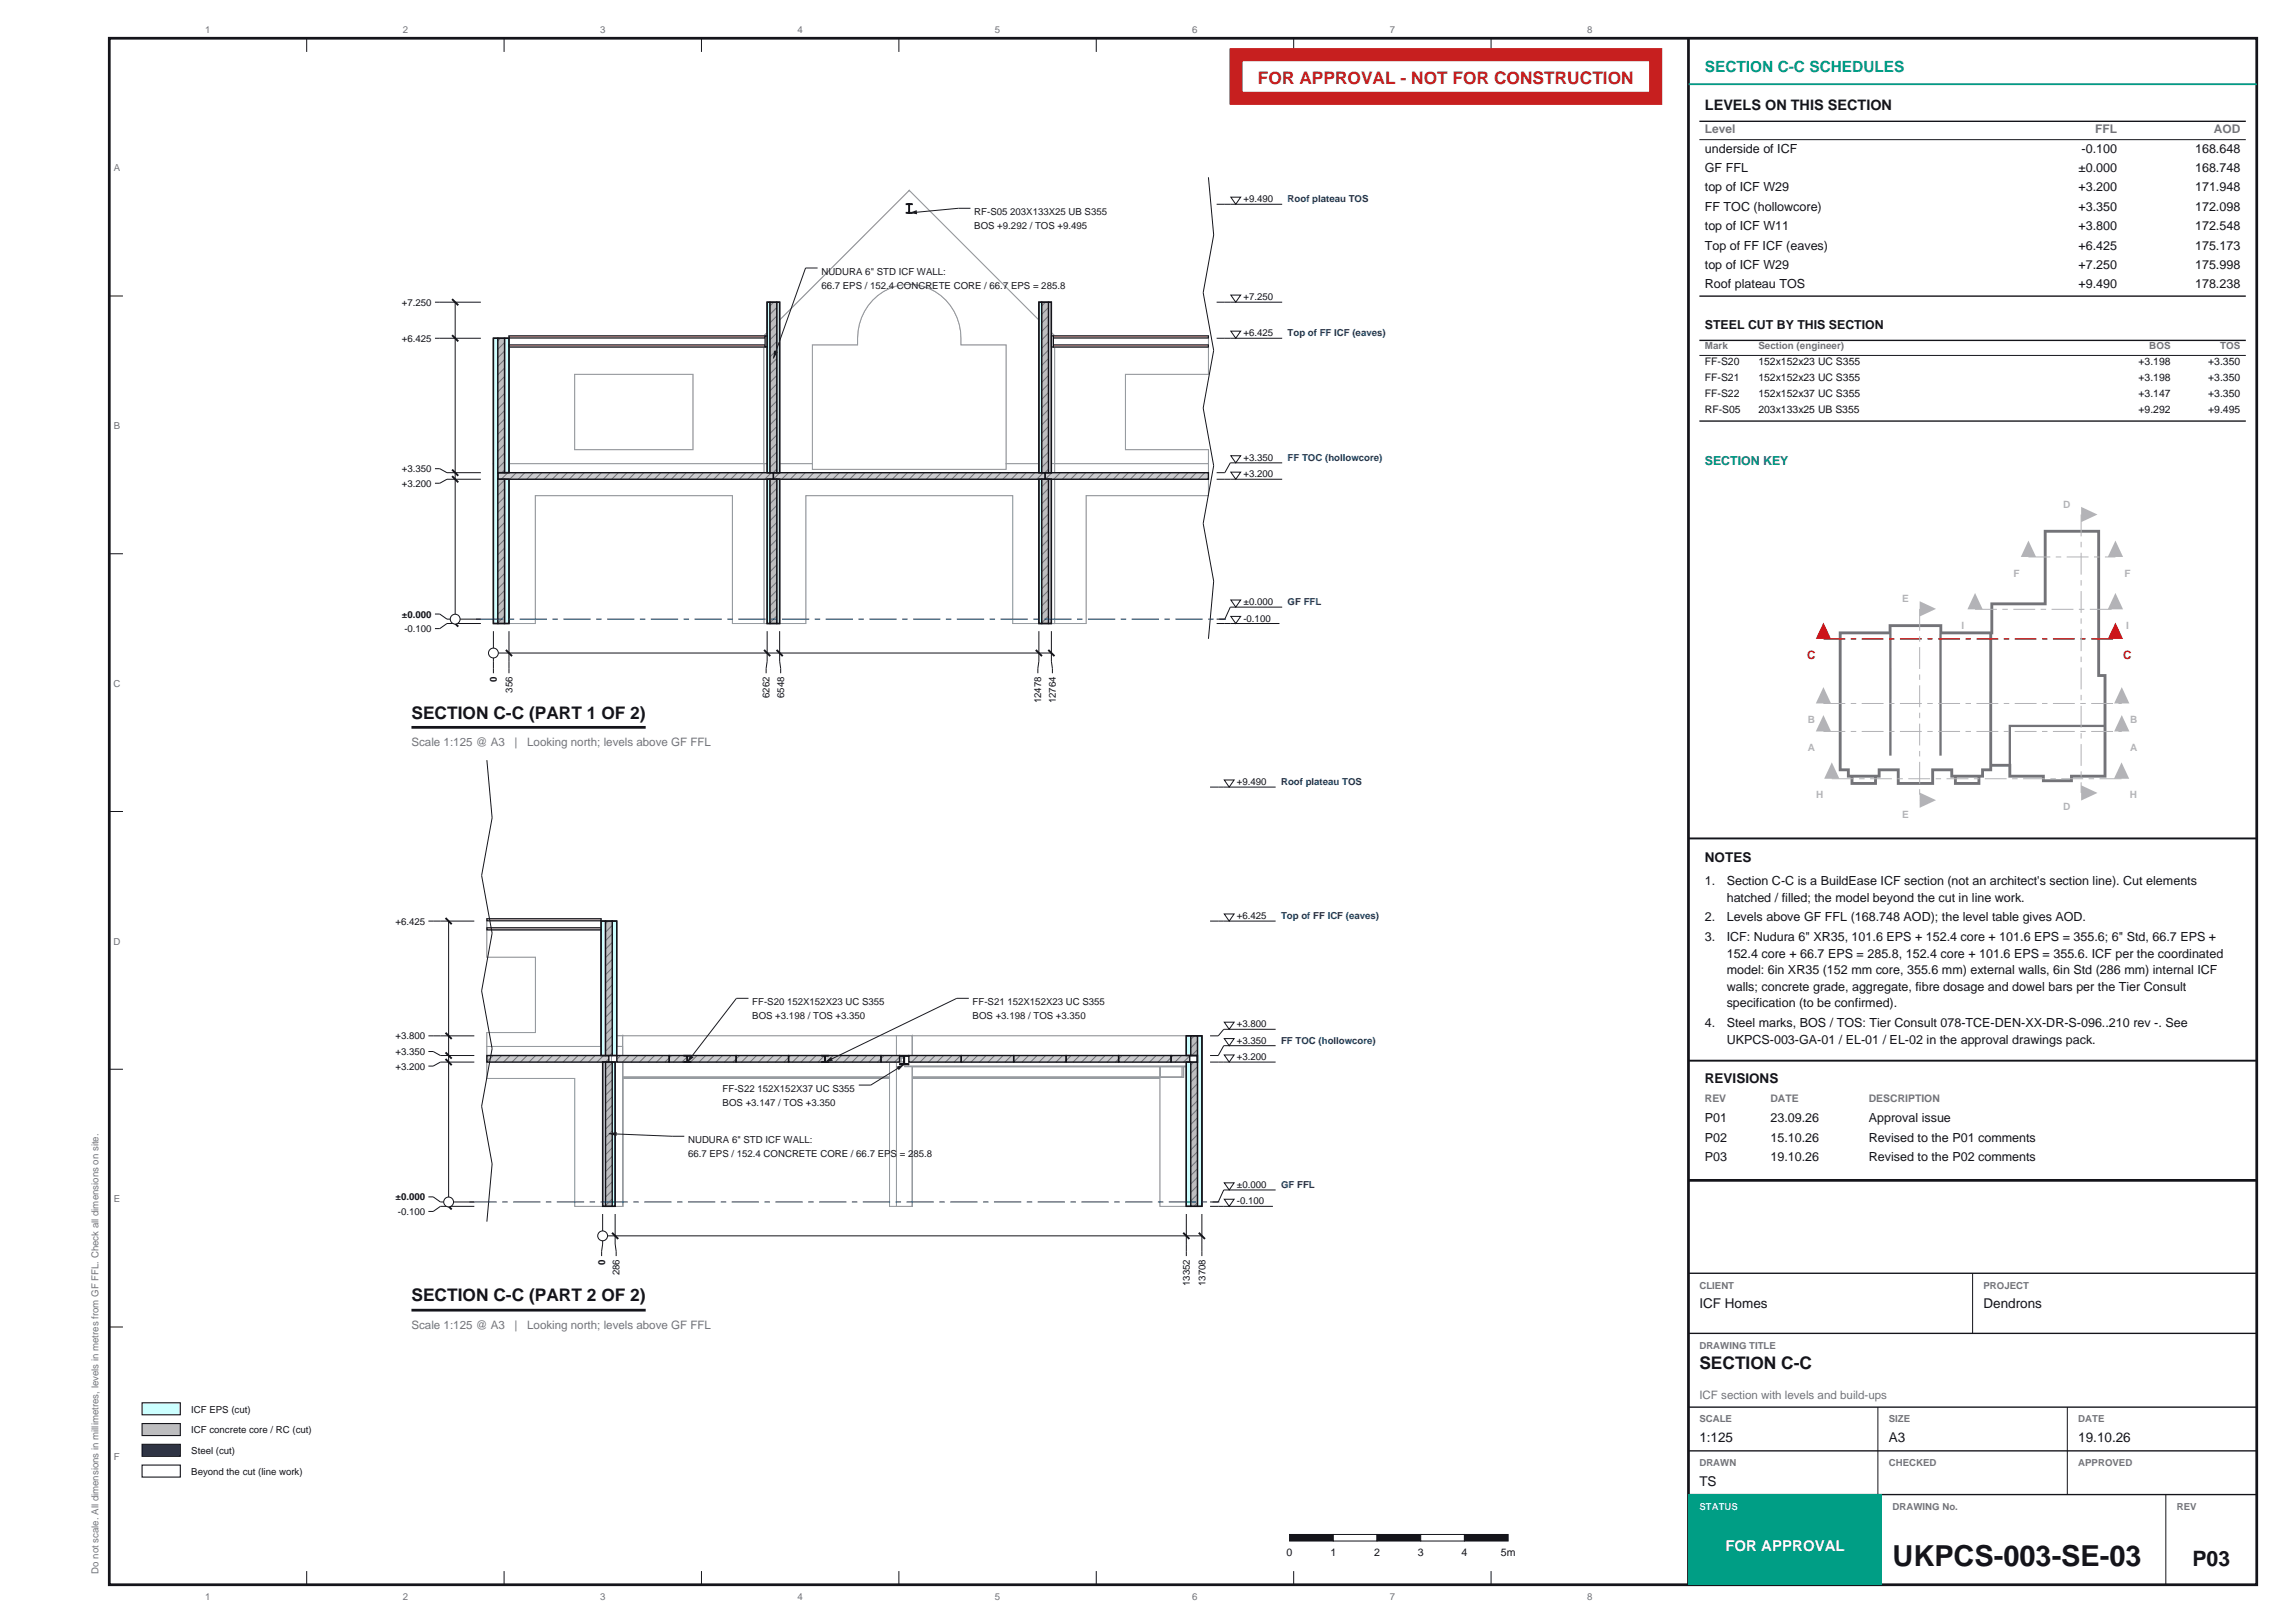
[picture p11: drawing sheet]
<svg xmlns="http://www.w3.org/2000/svg" width="420mm" height="297mm" viewBox="0 0 420 297" stroke-linecap="round" stroke-linejoin="round" font-family="sans-serif">
<defs><g id="words">
<text font-size="5.3" fill="#14141a" x="346.4" y="286.6">UKPCS-003-SE-03</text>
<text font-size="3.9" fill="#14141a" x="401.2" y="286.6">P03</text>
<text font-size="3.2" fill="#c71f1f" x="230.2" y="15.4">FOR APPROVAL - NOT FOR CONSTRUCTION</text>
<g font-size="3.2" fill="#14141a">
<text x="75.3" y="131.5">SECTION C-C (PART 1 OF 2)</text>
<text x="75.3" y="238.2">SECTION C-C (PART 2 OF 2)</text>
<text x="311" y="250.6">SECTION C-C</text>
</g>
<text font-size="2.8" fill="#009e85" x="312" y="13.2">SECTION C-C SCHEDULES</text>
<text font-size="2.8" fill="#fff" x="315.7" y="283.8">FOR APPROVAL</text>
<text font-size="2.6" fill="#14141a" x="312" y="20.2">LEVELS ON THIS SECTION</text>
<g font-size="2.5" fill="#14141a">
<text x="312" y="157.7">NOTES</text>
<text x="312" y="198.1">REVISIONS</text>
<text x="311" y="239.4">ICF Homes</text>
<text x="363" y="239.4">Dendrons</text>
<text x="311" y="263.9">1:125</text>
<text x="345.7" y="263.9">A3</text>
<text x="380.3" y="263.9">19.10.26</text>
<text x="311" y="271.9">TS</text>
</g>
<g font-size="2.3" fill="#14141a">
<text x="312" y="27.9">underside of ICF</text>
<text x="380.9" y="27.9">-0.100</text>
<text x="401.7" y="27.9">168.648</text>
<text x="312" y="31.5">GF FFL</text>
<text x="312" y="35">top of ICF W29</text>
<text x="380.4" y="31.5">±0.000</text>
<text x="380.4" y="35">+3.200</text>
<text x="401.7" y="31.5">168.748</text>
<text x="401.7" y="35">171.948</text>
<text x="312" y="38.6">FF TOC (hollowcore)</text>
<text x="380.4" y="38.6">+3.350</text>
<text x="401.7" y="38.6">172.098</text>
<text x="312" y="42.1">top of ICF W11</text>
<text x="312" y="45.7">Top of FF ICF (eaves)</text>
<text x="380.4" y="42.1">+3.800</text>
<text x="380.4" y="45.7">+6.425</text>
<text x="401.7" y="42.1">172.548</text>
<text x="401.7" y="45.7">175.173</text>
<text x="312" y="49.2">top of ICF W29</text>
<text x="312" y="52.8">Roof plateau TOS</text>
<text x="380.4" y="49.2">+7.250</text>
<text x="380.4" y="52.8">+9.490</text>
<text x="401.7" y="49.2">175.998</text>
<text x="401.7" y="52.8">178.238</text>
<text x="312" y="60.3">STEEL CUT BY THIS SECTION</text>
<text x="312" y="162">1.</text>
<text x="316" y="162">Section C-C is a BuildEase ICF section (not an architect's section line). Cut elements</text>
<text x="316" y="165">hatched / filled; the model beyond the cut in line work.</text>
<text x="312" y="168.6">2.</text>
<text x="312" y="172.2">3.</text>
<text x="316" y="168.6">Levels above GF FFL (168.748 AOD); the level table gives AOD.</text>
<text x="316" y="172.2">ICF: Nudura 6&quot; XR35, 101.6 EPS + 152.4 core + 101.6 EPS = 355.6; 6&quot; Std, 66.7 EPS +</text>
<text x="316" y="175.3">152.4 core + 66.7 EPS = 285.8, 152.4 core + 101.6 EPS = 355.6. ICF per the coordinated</text>
<text x="316" y="178.3">model: 6in XR35 (152 mm core, 355.6 mm) external walls, 6in Std (286 mm) internal ICF</text>
<text x="316" y="181.3">walls; concrete grade, aggregate, fibre dosage and dowel bars per the Tier Consult</text>
<text x="316" y="184.3">specification (to be confirmed).</text>
<text x="312" y="188">4.</text>
<text x="316" y="188">Steel marks, BOS / TOS: Tier Consult 078-TCE-DEN-XX-DR-S-096..210 rev -. See</text>
<text x="316" y="191">UKPCS-003-GA-01 / EL-01 / EL-02 in the approval drawings pack.</text>
<text x="312" y="205.3">P01</text>
<text x="312" y="208.9">P02</text>
<text x="324" y="205.3">23.09.26</text>
<text x="324" y="208.9">15.10.26</text>
<text x="342" y="205.3">Approval issue</text>
<text x="342" y="208.9">Revised to the P01 comments</text>
<text x="312" y="212.5">P03</text>
<text x="324" y="212.5">19.10.26</text>
<text x="342" y="212.5">Revised to the P02 comments</text>
</g>
<text font-size="2.3" fill="#006b5c" x="312" y="85.2">SECTION KEY</text>
<g font-size="2.2" fill="#73737a">
<text x="312" y="24.4">Level</text>
<text x="383.4" y="24.4">FFL</text>
<text x="405.1" y="24.4">AOD</text>
</g>
<g font-size="2.1" fill="#cc141a">
<text x="330.7" y="120.5">C</text>
<text x="388.6" y="120.5">C</text>
</g>
<g font-size="2.1" fill="#73737a">
<text x="75.3" y="136.5">Scale 1:125 @ A3</text>
<text x="94.2" y="136.5">|</text>
<text x="96.5" y="136.5">Looking north; levels above GF FFL</text>
<text x="75.3" y="243.2">Scale 1:125 @ A3</text>
<text x="94.2" y="243.2">|</text>
<text x="96.5" y="243.2">Looking north; levels above GF FFL</text>
<text x="311" y="256.1">ICF section with levels and build-ups</text>
</g>
<g font-size="1.9" fill="#14141a">
<text x="312" y="66.8">FF-S20</text>
<text x="312" y="69.7">FF-S21</text>
<text x="321.8" y="66.8">152x152x23 UC S355</text>
<text x="321.8" y="69.7">152x152x23 UC S355</text>
<text x="391.4" y="66.8">+3.198</text>
<text x="391.4" y="69.7">+3.198</text>
<text x="404.1" y="66.8">+3.350</text>
<text x="404.1" y="69.7">+3.350</text>
<text x="312" y="72.7">FF-S22</text>
<text x="312" y="75.7">RF-S05</text>
<text x="321.8" y="72.7">152x152x37 UC S355</text>
<text x="321.8" y="75.7">203x133x25 UB S355</text>
<text x="391.4" y="72.7">+3.147</text>
<text x="391.4" y="75.7">+9.292</text>
<text x="404.1" y="72.7">+3.350</text>
<text x="404.1" y="75.7">+9.495</text>
<text x="235.5" y="284.8">0</text>
<text x="243.5" y="284.8">1</text>
<text x="251.5" y="284.8">2</text>
<text x="259.5" y="284.8">3</text>
<text x="267.5" y="284.8">4</text>
<text x="274.7" y="284.8">5m</text>
</g>
<g font-size="1.9" fill="#73737a">
<text x="312" y="201.7">REV</text>
<text x="324" y="201.7">DATE</text>
<text x="342" y="201.7">DESCRIPTION</text>
</g>
<g font-size="1.8" fill="#73737a">
<text x="37.6" y="6">1</text>
<text x="73.7" y="6">2</text>
<text x="109.8" y="6">3</text>
<text x="145.9" y="6">4</text>
<text x="182.1" y="6">5</text>
<text x="218.2" y="6">6</text>
<text x="254.3" y="6">7</text>
<text x="290.4" y="6">8</text>
<text x="20.8" y="31.4">A</text>
<text x="312" y="63.8">Mark</text>
<text x="321.8" y="63.8">Section (engineer)</text>
<text x="393.3" y="63.8">BOS</text>
<text x="406.3" y="63.8">TOS</text>
<text x="20.8" y="78.6">B</text>
<text x="20.8" y="125.7">C</text>
<text x="20.8" y="172.9">D</text>
<text x="20.8" y="220">E</text>
<text x="311" y="235.8">CLIENT</text>
<text x="363" y="235.8">PROJECT</text>
<text x="311" y="246.8">DRAWING TITLE</text>
<text x="311" y="260.3">SCALE</text>
<text x="345.7" y="260.3">SIZE</text>
<text x="380.3" y="260.3">DATE</text>
<text x="20.9" y="267.2">F</text>
<text x="311" y="268.3">DRAWN</text>
<text x="345.7" y="268.3">CHECKED</text>
<text x="380.3" y="268.3">APPROVED</text>
<text x="346.4" y="276.3">DRAWING No.</text>
<text x="398.4" y="276.3">REV</text>
<text x="18" y="288" transform="rotate(-90 18 288)">Do not scale. All dimensions in millimetres, levels in metres from GF FFL. Check all dimensions on site.</text>
<text x="37.6" y="292.8">1</text>
<text x="73.7" y="292.8">2</text>
<text x="109.8" y="292.8">3</text>
<text x="145.9" y="292.8">4</text>
<text x="182.1" y="292.8">5</text>
<text x="218.2" y="292.8">6</text>
<text x="254.3" y="292.8">7</text>
<text x="290.4" y="292.8">8</text>
</g>
<g font-size="1.8" fill="#1a1a1f">
<text x="178.3" y="39.3">RF-S05 203X133X25 UB S355</text>
<text x="178.3" y="42">BOS +9.292 / TOS +9.495</text>
<text x="150.3" y="50.2">NUDURA 6&quot; STD ICF WALL:</text>
<text x="150.3" y="52.9">66.7 EPS / 152.4 CONCRETE CORE / 66.7 EPS = 285.8</text>
<text x="137.7" y="183.9">FF-S20 152X152X23 UC S355</text>
<text x="178" y="183.9">FF-S21 152X152X23 UC S355</text>
<text x="137.7" y="186.5">BOS +3.198 / TOS +3.350</text>
<text x="178" y="186.5">BOS +3.198 / TOS +3.350</text>
<text x="132.2" y="199.8">FF-S22 152X152X37 UC S355</text>
<text x="132.2" y="202.4">BOS +3.147 / TOS +3.350</text>
<text x="125.9" y="209.1">NUDURA 6&quot; STD ICF WALL:</text>
<text x="125.9" y="211.8">66.7 EPS / 152.4 CONCRETE CORE / 66.7 EPS = 285.8</text>
</g>
<g font-size="1.8" fill="#14141a">
<text x="227.6" y="37">+9.490</text>
<text x="73.6" y="55.9">+7.250</text>
<text x="227.6" y="55">+7.250</text>
<text x="73.6" y="62.5">+6.425</text>
<text x="227.6" y="61.6">+6.425</text>
<text x="73.6" y="89.1">+3.200</text>
<text x="73.6" y="86.4">+3.350</text>
<text x="227.6" y="87.3">+3.200</text>
<text x="227.6" y="84.3">+3.350</text>
<text x="73.6" y="113">±0.000</text>
<text x="227.6" y="113.8">-0.100</text>
<text x="227.6" y="110.7">±0.000</text>
<text x="74" y="115.7">-0.100</text>
<text x="90.9" y="124.8" transform="rotate(-90 90.9 124.8)">0</text>
<text x="93.8" y="126.7" transform="rotate(-90 93.8 126.7)">356</text>
<text x="140.8" y="127.7" transform="rotate(-90 140.8 127.7)">6262</text>
<text x="143.5" y="127.7" transform="rotate(-90 143.5 127.7)">6548</text>
<text x="190.6" y="128.7" transform="rotate(-90 190.6 128.7)">12478</text>
<text x="193.2" y="128.7" transform="rotate(-90 193.2 128.7)">12764</text>
<text x="226.4" y="143.7">+9.490</text>
<text x="72.4" y="169.2">+6.425</text>
<text x="226.4" y="168.2">+6.425</text>
<text x="72.4" y="190.2">+3.800</text>
<text x="226.4" y="191">+3.350</text>
<text x="226.4" y="188">+3.800</text>
<text x="72.4" y="195.7">+3.200</text>
<text x="72.4" y="193.1">+3.350</text>
<text x="226.4" y="194">+3.200</text>
<text x="72.4" y="219.7">±0.000</text>
<text x="226.4" y="220.4">-0.100</text>
<text x="226.4" y="217.4">±0.000</text>
<text x="72.8" y="222.3">-0.100</text>
<text x="110.7" y="231.4" transform="rotate(-90 110.7 231.4)">0</text>
<text x="113.4" y="233.4" transform="rotate(-90 113.4 233.4)">286</text>
<text x="217.7" y="235.4" transform="rotate(-90 217.7 235.4)">13352</text>
<text x="220.6" y="235.4" transform="rotate(-90 220.6 235.4)">13708</text>
<text x="35" y="258.5">ICF EPS (cut)</text>
<text x="35" y="262.3">ICF concrete core / RC (cut)</text>
<text x="35" y="266.1">Steel (cut)</text>
<text x="35" y="269.9">Beyond the cut (line work)</text>
</g>
<g font-size="1.8" fill="#0d2973">
<text x="235.6" y="37">Roof plateau TOS</text>
<text x="235.6" y="61.6">Top of FF ICF (eaves)</text>
<text x="235.6" y="84.3">FF TOC (hollowcore)</text>
<text x="235.6" y="110.7">GF FFL</text>
<text x="234.4" y="143.7">Roof plateau TOS</text>
<text x="234.4" y="168.2">Top of FF ICF (eaves)</text>
<text x="234.4" y="191">FF TOC (hollowcore)</text>
<text x="234.4" y="217.4">GF FFL</text>
</g>
<g font-size="1.8" fill="#b3b3b8">
<text x="377.6" y="93">D</text>
<text x="368.5" y="105.5">F</text>
<text x="388.8" y="105.5">F</text>
<text x="348.1" y="110.2">E</text>
<text x="359" y="115.1">I</text>
<text x="389.1" y="115.1">I</text>
<text x="330.8" y="137.5">A</text>
<text x="330.8" y="132.3">B</text>
<text x="389.8" y="137.5">A</text>
<text x="389.8" y="132.3">B</text>
<text x="332.4" y="146.1">H</text>
<text x="348.1" y="149.6">E</text>
<text x="377.6" y="148.3">D</text>
<text x="389.8" y="146.1">H</text>
</g>
<text font-size="1.8" fill="#d9fff2" x="311" y="276.3">STATUS</text>
</g></defs>
<path d="M20 7h393v283h-393zM309 7v283" fill="none" stroke="#14141a" stroke-width=".5"/>
<g fill="none" stroke="#14141a" stroke-width=".18">
<path d="M56.1 7v2.5M92.3 7v2.5M128.4 7v2.5M164.5 7v2.5M200.6 7v2.5M236.8 7v2.5M272.9 7v2.5M20 54.2h2.5M20 101.3h2.5M20 148.5h2.5M20 195.7h2.5M20 242.8h2.5"/>
<path d="M56.1 287.5v2.5M92.3 287.5v2.5M128.4 287.5v2.5M164.5 287.5v2.5M200.6 287.5v2.5M236.8 287.5v2.5M272.9 287.5v2.5"/>
</g>
<g fill="#fff" stroke="#94999e" stroke-width=".18">
<path d="M190.2 87.7h2l-2 26.4z"/>
<path d="M190.2 84.8l2 1.7h-2z"/>
<path d="M142.6 58.6l23.8-23.7 23.8 23.7v26.2h-6.1v-21.7h-8.2a9.8 9.8 0 0 0-10.7-11 9.9 9.9 0 0 0-8.3 11h-8.2v21.7h-6.1z" fill-rule="evenodd"/>
<path d="M142.6 84.8h6.1v1.1h35.4v-1.1h6.1v29.3h-4.9v-23.4h-37.8v23.4h-4.9z" fill-rule="evenodd"/>
<path d="M190.2 84.8h2.8v29.3h-2.8z" fill-rule="evenodd"/>
<path d="M139.8 84.8h2.8v29.3h-2.8z" fill-rule="evenodd"/>
<path d="M142.6 58.6v26.2h-2.8v-23.3z" fill-rule="evenodd"/>
<path d="M190.2 58.6l2.8 2.9v23.3h-2.8z" fill-rule="evenodd"/>
<path d="M142.6 86.5h47.6v1.2h-47.6z" fill-rule="evenodd"/>
<path d="M166.4 36.7l26.9 26.9h-.1l-26.8-26.8-24 24-.1-.1z" fill-rule="evenodd"/>
<path d="M143.7 62.1l22.7-22.6 25.5 25.5h-.1l-25.4-25.4-22.6 22.6z" fill-rule="evenodd"/>
<path d="M166.4 36.8l26.8 26.8-1.3 1.4-25.5-25.5-22.7 22.6-1.3-1.3z" fill-rule="evenodd"/>
<path d="M166.4 36.8l26.8 26.8-1.3 1.4-25.5-25.5-22.7 22.6-1.3-1.3z" fill-rule="evenodd"/>
<path d="M166.4 37.5v1.3z" fill-rule="evenodd"/>
<path d="M166.4 36.7l26.9 26.9h-.1l-26.8-26.8-24 24-.1-.1z" fill-rule="evenodd"/>
<path d="M143.7 62.1l22.7-22.6 25.5 25.5h-.1l-25.4-25.4-22.6 22.6z" fill-rule="evenodd"/>
<path d="M165.9 37.3h1l-.5 .1v1.5l.5 .1h-1l.5-.1v-1.5z" fill-rule="evenodd"/>
<path d="M190.2 86.5h2v1.2h-2z" fill-rule="evenodd"/>
<path d="M140.6 86.5h2v1.2h-2z" fill-rule="evenodd"/>
<path d="M142.6 84.8h6.1v1.1h35.4v-1.1h6.1v1.7h-47.6v1.2h47.6v26.4h-4.9v-23.4h-37.8v23.4h-4.9z" fill-rule="evenodd"/>
<path d="M142.6 58.6l23.8-23.7 23.8 23.7v26.2h-6.1v-21.7h-8.2a9.8 9.8 0 0 0-10.7-11 9.9 9.9 0 0 0-8.3 11h-8.2v21.7h-6.1z" fill-rule="evenodd"/>
<path d="M142.6 58.6v26.2h-2.8v-23.3z" fill-rule="evenodd"/>
<path d="M190.2 58.6l2.8 2.9v23.3l-2.8 .1z" fill-rule="evenodd"/>
<path d="M190.2 84.8h2.8v29.3h-2.8v-26.4h2v-1.2h-2z" fill-rule="evenodd"/>
<path d="M139.8 84.8h2.8v1.7h-2v1.2h2v26.4h-2.8z" fill-rule="evenodd"/>
<path d="M139.8 84.8h2.8v1.7h-2v1.2h2v26.4h-2.8z" fill-rule="evenodd"/>
<path d="M190.2 84.8h2.8v29.3h-2.8v-26.4h2v-1.2h-2z" fill-rule="evenodd"/>
<path d="M139.8 61.9h2.8v22.9h-2.8z" fill-rule="evenodd"/>
<path d="M190.2 61.9h2.8v22.9h-2.8z" fill-rule="evenodd"/>
<path d="M193 84.8h28.2v5.9h-22.4v23.4h-5.8z" fill-rule="evenodd"/>
<path d="M139.8 84.8h2.8v1.7h-2v1.2h2v26.4h-2.8z" fill-rule="evenodd"/>
<path d="M93.1 84.8h46.7v29.3h-5.8v-23.4h-36v23.4h-4.9z" fill-rule="evenodd"/>
<path d="M90.3 84.8h2.8v29.3h-2.8z" fill-rule="evenodd"/>
<path d="M190.2 84.8h2.8v29.3h-2.8v-26.4h2v-1.2h-2z" fill-rule="evenodd"/>
<path d="M93.1 61.9h46.7v22.9h-46.7zM105.2 68.5v13.8h21.6v-13.8z" fill-rule="evenodd"/>
<path d="M139.8 61.9h2.8v22.9h-2.8z" fill-rule="evenodd"/>
<path d="M190.2 61.9h2.8v22.9h-2.8z" fill-rule="evenodd"/>
<path d="M139.8 61.9h2.8v22.9h-2.8z" fill-rule="evenodd"/>
<path d="M193 61.9h28.2v6.6h-15.2v13.8h15.2v2.5h-28.2z" fill-rule="evenodd"/>
<path d="M190.2 61.9h2.8v22.9h-2.8z" fill-rule="evenodd"/>
<path d="M90.3 61.9h2.8v22.9h-2.8z" fill-rule="evenodd"/>
<path d="M190.2 84.8h2.8v29.3h-2.8l2.8-29.3-.8 1.7z" fill-rule="evenodd"/>
<path d="M139.8 84.8l.8 1.7-.8 27.6z" fill-rule="evenodd"/>
<path d="M139.8 84.8h2.8v1.7h-2z" fill-rule="evenodd"/>
<path d="M140.6 87.7h2v26.4h-2.8z" fill-rule="evenodd"/>
<path d="M193 84.8l-2.8 29.3 2-27.6z" fill-rule="evenodd"/>
<path d="M139.8 86.5h.8v1.2h-.8z" fill-rule="evenodd"/>
<path d="M192.2 86.5h.8v1.2h-.8z" fill-rule="evenodd"/>
<path d="M193 86.5h28.2v1.2h-28.2z" fill-rule="evenodd"/>
<path d="M93.1 86.5h46.7v1.2h-46.7z" fill-rule="evenodd"/>
<path d="M91.1 86.5h2v1.2h-2z" fill-rule="evenodd"/>
<path d="M190.1 59.9h2.3v26.6h-2.3z" fill-rule="evenodd"/>
<path d="M190.1 87.7h2.3v26.4h-2.3z" fill-rule="evenodd"/>
<path d="M140.4 87.7h2.3v26.4h-2.3z" fill-rule="evenodd"/>
<path d="M140.4 59.9h2.3v26.6h-2.3z" fill-rule="evenodd"/>
<path d="M192.4 61.5h.4v2h-.4z" fill-rule="evenodd"/>
<path d="M140 61.5h.4v2h-.4z" fill-rule="evenodd"/>
<path d="M139.8 84.8h2.8v29.3h-2.8v-26.4h2.8v-1.2h-2.8z" fill-rule="evenodd"/>
<path d="M193 87.7h28.2v3h-22.4v23.4h-5.8z" fill-rule="evenodd"/>
<path d="M193 84.8h28.2v1.7h-28.2z" fill-rule="evenodd"/>
<path d="M93.1 87.7h46.7v26.4h-5.8v-23.4h-36v23.4h-4.9z" fill-rule="evenodd"/>
<path d="M93.1 84.8h46.7v1.7h-46.7z" fill-rule="evenodd"/>
<path d="M93.1 61.9h46.7v22.9h-46.7zM105.2 68.5v13.8h21.6v-13.8z" fill-rule="evenodd"/>
<path d="M139.8 61.9h2.8v22.9h-2.8z" fill-rule="evenodd"/>
<path d="M193 61.9h28.2v6.6h-15.2v13.8h15.2v2.5h-28.2z" fill-rule="evenodd"/>
<path d="M190.2 61.9h2.8v22.9h-2.8z" fill-rule="evenodd"/>
<path d="M190.2 84.8h2.8v1.7h-2.8z" fill-rule="evenodd"/>
<path d="M190.2 87.7h2.8v26.4h-2.8z" fill-rule="evenodd"/>
<path d="M140.4 87.7h2.2z" fill-rule="evenodd"/>
<path d="M190.2 87.7h2.2z" fill-rule="evenodd"/>
<path d="M90.3 61.9h2.8v22.9h-2.8z" fill-rule="evenodd"/>
<path d="M90.3 84.8h2.8v1.7h-2v1.2h2v26.4h-2.8z" fill-rule="evenodd"/>
<path d="M90.3 84.8h2.8v1.7h-2v1.2h2v26.4h-2.8z" fill-rule="evenodd"/>
<path d="M90.3 61.9h2.8v22.9h-2.8z" fill-rule="evenodd"/>
<path d="M192.8 61.5v2z" fill-rule="evenodd"/>
<path d="M140 61.5v2z" fill-rule="evenodd"/>
<path d="M192.8 63.1h28.4v.4h-28.4z" fill-rule="evenodd"/>
<path d="M192.8 61.5h28.4v.3h-28.4z" fill-rule="evenodd"/>
<path d="M93.1 63.1h46.9v.4h-46.9z" fill-rule="evenodd"/>
<path d="M93.1 61.5h46.9v.3h-46.9z" fill-rule="evenodd"/>
<path d="M192.8 61.8h28.4v1.3h-28.4z" fill-rule="evenodd"/>
<path d="M93.1 61.8h46.9v1.3h-46.9z" fill-rule="evenodd"/>
<path d="M192.8 61.8h28.4v1.3h-28.4z" fill-rule="evenodd"/>
<path d="M93.1 61.8h46.9v1.3h-46.9z" fill-rule="evenodd"/>
<path d="M192.4 61.5v1.4z" fill-rule="evenodd"/>
<path d="M140.4 61.5v1.4z" fill-rule="evenodd"/>
<path d="M192.8 63.1h28.4v.4h-28.4z" fill-rule="evenodd"/>
<path d="M192.8 61.5h28.4v.3h-28.4z" fill-rule="evenodd"/>
<path d="M93.1 63.1h46.9v.4h-46.9z" fill-rule="evenodd"/>
<path d="M93.1 61.5h46.9v.3h-46.9z" fill-rule="evenodd"/>
<path d="M192.8 61.5v2z" fill-rule="evenodd"/>
<path d="M140 61.5v2z" fill-rule="evenodd"/>
<path d="M190.1 55.3h2.3v4.6h-2.3z" fill-rule="evenodd"/>
<path d="M140.4 55.3h2.3v4.6h-2.3z" fill-rule="evenodd"/>
<path d="M192.4 61.5v1.4z" fill-rule="evenodd"/>
<path d="M140.4 61.5v1.4z" fill-rule="evenodd"/>
<path d="M192.8 61.5v2z" fill-rule="evenodd"/>
<path d="M140 61.5v2z" fill-rule="evenodd"/>
<path d="M192.8 63.1h28.4v.4h-28.4z" fill-rule="evenodd"/>
<path d="M192.8 61.5h28.4v.3h-28.4z" fill-rule="evenodd"/>
<path d="M93.1 63.1h46.9v.4h-46.9z" fill-rule="evenodd"/>
<path d="M93.1 61.5h46.9v.3h-46.9z" fill-rule="evenodd"/>
<path d="M192.8 61.8h28.4v1.3h-28.4z" fill-rule="evenodd"/>
<path d="M93.1 61.8h46.9v1.3h-46.9z" fill-rule="evenodd"/>
<path d="M192.8 61.8h28.4v1.3h-28.4z" fill-rule="evenodd"/>
<path d="M93.1 61.8h46.9v1.3h-46.9z" fill-rule="evenodd"/>
</g>
<g fill="#cccccf">
<path d="M191.3 86.5h29.9v1.2h-29.9z" fill-rule="evenodd"/>
<path d="M141.5 86.5h49.8v1.2h-49.8z" fill-rule="evenodd"/>
<path d="M91.1 86.5h50.4v1.2h-50.4z" fill-rule="evenodd"/>
</g>
<g fill="none" stroke="#737378" stroke-width=".18">
<path d="M91.4 86.5l-.3 .3M92.9 86.5l-1.2 1.2M94.5 86.5l-1.2 1.2M96 86.5l-1.2 1.2M97.6 86.5l-1.2 1.2M99.2 86.5l-1.2 1.2M100.7 86.5l-1.2 1.2M102.3 86.5l-1.2 1.2M103.8 86.5l-1.2 1.2M105.4 86.5l-1.2 1.2M106.9 86.5l-1.2 1.2M108.5 86.5l-1.2 1.2"/>
<path d="M110 86.5l-1.2 1.2M111.6 86.5l-1.2 1.2M113.2 86.5l-1.2 1.2M114.7 86.5l-1.2 1.2M116.3 86.5l-1.2 1.2M117.8 86.5l-1.2 1.2M119.4 86.5l-1.2 1.2M120.9 86.5l-1.2 1.2M122.5 86.5l-1.2 1.2M124 86.5l-1.2 1.2M125.6 86.5l-1.2 1.2M127.2 86.5l-1.2 1.2"/>
<path d="M128.7 86.5l-1.2 1.2M130.3 86.5l-1.2 1.2M131.8 86.5l-1.2 1.2M133.4 86.5l-1.2 1.2M134.9 86.5l-1.2 1.2M136.5 86.5l-1.2 1.2M138 86.5l-1.2 1.2M139.6 86.5l-1.2 1.2M141.2 86.5l-1.2 1.2M142.7 86.5l-1.2 1.2M144.3 86.5l-1.2 1.2M145.8 86.5l-1.2 1.2"/>
<path d="M147.4 86.5l-1.2 1.2M148.9 86.5l-1.2 1.2M150.5 86.5l-1.2 1.2M152 86.5l-1.2 1.2M153.6 86.5l-1.2 1.2M155.2 86.5l-1.2 1.2M156.7 86.5l-1.2 1.2M158.3 86.5l-1.2 1.2M159.8 86.5l-1.2 1.2M161.4 86.5l-1.2 1.2M162.9 86.5l-1.2 1.2M164.5 86.5l-1.2 1.2"/>
<path d="M166 86.5l-1.2 1.2M167.6 86.5l-1.2 1.2M169.2 86.5l-1.2 1.2M170.7 86.5l-1.2 1.2M172.3 86.5l-1.2 1.2M173.8 86.5l-1.2 1.2M175.4 86.5l-1.2 1.2M176.9 86.5l-1.2 1.2M178.5 86.5l-1.2 1.2M180 86.5l-1.2 1.2M181.6 86.5l-1.2 1.2M183.2 86.5l-1.2 1.2"/>
<path d="M184.7 86.5l-1.2 1.2M186.3 86.5l-1.2 1.2M187.8 86.5l-1.2 1.2M189.4 86.5l-1.2 1.2M190.9 86.5l-1.2 1.2M192.5 86.5l-1.2 1.2M194 86.5l-1.2 1.2M195.6 86.5l-1.2 1.2M197.2 86.5l-1.2 1.2M198.7 86.5l-1.2 1.2M200.3 86.5l-1.2 1.2M201.8 86.5l-1.2 1.2"/>
<path d="M203.4 86.5l-1.2 1.2M204.9 86.5l-1.2 1.2M206.5 86.5l-1.2 1.2M208 86.5l-1.2 1.2M209.6 86.5l-1.2 1.2M211.2 86.5l-1.2 1.2M212.7 86.5l-1.2 1.2M214.3 86.5l-1.2 1.2M215.8 86.5l-1.2 1.2M217.4 86.5l-1.2 1.2M218.9 86.5l-1.2 1.2M220.5 86.5l-1.2 1.2"/>
<path d="M221.2 87.4l-.3 .3"/>
</g>
<path d="M91.1 86.5h50.4v1.2h-50.4zM141.5 86.5h49.8v1.2h-49.8zM191.3 86.5h29.9v1.2h-29.9z" fill="none" stroke="#14141a" stroke-width=".25"/>
<path d="M140.4 87.7h.5v26.4h-.5z" fill-rule="evenodd" fill="#cff"/>
<path d="M140.4 87.7h.5v26.4h-.5z" fill="none" stroke="#14141a" stroke-width=".25"/>
<path d="M142.1 87.7h.6v26.4h-.6z" fill-rule="evenodd" fill="#cff"/>
<path d="M142.1 87.7h.6v26.4h-.6z" fill="none" stroke="#14141a" stroke-width=".25"/>
<path d="M191.9 87.7h.5v26.4h-.5z" fill-rule="evenodd" fill="#cff"/>
<path d="M191.9 87.7h.5v26.4h-.5z" fill="none" stroke="#14141a" stroke-width=".25"/>
<path d="M190.1 87.7h.6v26.4h-.6z" fill-rule="evenodd" fill="#cff"/>
<path d="M190.1 87.7h.6v26.4h-.6z" fill="none" stroke="#14141a" stroke-width=".25"/>
<path d="M92.3 87.7h.8v26.4h-.8z" fill-rule="evenodd" fill="#cff"/>
<path d="M92.3 87.7h.8v26.4h-.8z" fill="none" stroke="#14141a" stroke-width=".25"/>
<path d="M90.3 61.9h.8v52.2h-.8z" fill-rule="evenodd" fill="#cff"/>
<path d="M90.3 61.9h.8v52.2h-.8z" fill="none" stroke="#14141a" stroke-width=".25"/>
<path d="M92.3 61.9h.8v24.6h-.8z" fill-rule="evenodd" fill="#cff"/>
<path d="M92.3 61.9h.8v24.6h-.8z" fill="none" stroke="#14141a" stroke-width=".25"/>
<path d="M142.1 55.3h.6v31.2h-.6z" fill-rule="evenodd" fill="#cff"/>
<path d="M142.1 55.3h.6v31.2h-.6z" fill="none" stroke="#14141a" stroke-width=".25"/>
<path d="M140.4 55.3h.5v31.2h-.5z" fill-rule="evenodd" fill="#cff"/>
<path d="M140.4 55.3h.5v31.2h-.5z" fill="none" stroke="#14141a" stroke-width=".25"/>
<path d="M191.9 55.3h.5v31.2h-.5z" fill-rule="evenodd" fill="#cff"/>
<path d="M191.9 55.3h.5v31.2h-.5z" fill="none" stroke="#14141a" stroke-width=".25"/>
<path d="M190.1 55.3h.6v31.2h-.6z" fill-rule="evenodd" fill="#cff"/>
<path d="M190.1 55.3h.6v31.2h-.6z" fill="none" stroke="#14141a" stroke-width=".25"/>
<path d="M140.9 87.7h1.2v26.4h-1.2z" fill-rule="evenodd" fill="#bdbdbf"/>
<g fill="none" stroke="#737378" stroke-width=".18">
<path d="M142.1 98.7l-1.2 1.3M142.1 97.2l-1.2 1.2M142.1 95.6l-1.2 1.2M142.1 94.1l-1.2 1.2M142.1 92.5l-1.2 1.2M142.1 91l-1.2 1.2M142.1 89.4l-1.2 1.2M142.1 87.8l-1.2 1.3M142.1 112.7l-1.2 1.3M142.1 111.2l-1.2 1.2M142.1 109.6l-1.2 1.2M142.1 108.1l-1.2 1.2"/>
<path d="M142.1 106.5l-1.2 1.2M142.1 105l-1.2 1.2M142.1 103.4l-1.2 1.2M142.1 101.8l-1.2 1.3M142.1 100.3l-1.2 1.2"/>
</g>
<path d="M140.9 87.7h1.2v26.4h-1.2z" fill="none" stroke="#14141a" stroke-width=".25"/>
<path d="M190.7 87.7h1.2v26.4h-1.2z" fill-rule="evenodd" fill="#bdbdbf"/>
<g fill="none" stroke="#737378" stroke-width=".18">
<path d="M191.9 98.7l-1.2 1.3M191.9 97.2l-1.2 1.2M191.9 95.6l-1.2 1.2M191.9 94.1l-1.2 1.2M191.9 92.5l-1.2 1.2M191.9 91l-1.2 1.2M191.9 89.4l-1.2 1.2M191.9 87.8l-1.2 1.3M191.9 112.7l-1.2 1.3M191.9 111.2l-1.2 1.2M191.9 109.6l-1.2 1.2M191.9 108.1l-1.2 1.2"/>
<path d="M191.9 106.5l-1.2 1.2M191.9 105l-1.2 1.2M191.9 103.4l-1.2 1.2M191.9 101.8l-1.2 1.3M191.9 100.3l-1.2 1.2"/>
</g>
<path d="M190.7 87.7h1.2v26.4h-1.2z" fill="none" stroke="#14141a" stroke-width=".25"/>
<path d="M91.1 87.7h1.2v26.4h-1.2z" fill-rule="evenodd" fill="#bdbdbf"/>
<g fill="none" stroke="#737378" stroke-width=".18">
<path d="M92.3 98.7l-1.2 1.3M92.3 97.2l-1.2 1.2M92.3 95.6l-1.2 1.2M92.3 94.1l-1.2 1.2M92.3 92.5l-1.2 1.2M92.3 91l-1.2 1.2M92.3 89.4l-1.2 1.2M92.3 87.9l-1.2 1.2M92.3 112.7l-1.2 1.3M92.3 111.2l-1.2 1.2M92.3 109.6l-1.2 1.2M92.3 108.1l-1.2 1.2"/>
<path d="M92.3 106.5l-1.2 1.2M92.3 105l-1.2 1.2M92.3 103.4l-1.2 1.2M92.3 101.9l-1.2 1.2M92.3 100.3l-1.2 1.2"/>
</g>
<path d="M91.1 87.7h1.2v26.4h-1.2z" fill="none" stroke="#14141a" stroke-width=".25"/>
<path d="M91.1 61.9h1.2v24.6h-1.2z" fill-rule="evenodd" fill="#bdbdbf"/>
<g fill="none" stroke="#737378" stroke-width=".18">
<path d="M91.6 61.9l-.5 .5M92.3 79.8l-1.2 1.2M92.3 78.3l-1.2 1.2M92.3 76.7l-1.2 1.2M92.3 75.1l-1.2 1.3M92.3 73.6l-1.2 1.2M92.3 72l-1.2 1.2M92.3 70.5l-1.2 1.2M92.3 68.9l-1.2 1.2M92.3 67.4l-1.2 1.2M92.3 65.8l-1.2 1.2M92.3 64.3l-1.2 1.2"/>
<path d="M92.3 62.7l-1.2 1.2M92.3 86l-.4 .5M92.3 84.5l-1.2 1.2M92.3 82.9l-1.2 1.2M92.3 81.4l-1.2 1.2"/>
</g>
<path d="M91.1 61.9h1.2v24.6h-1.2z" fill="none" stroke="#14141a" stroke-width=".25"/>
<path d="M140.9 55.3h1.2v31.2h-1.2z" fill-rule="evenodd" fill="#bdbdbf"/>
<g fill="none" stroke="#737378" stroke-width=".18">
<path d="M141.6 55.3l-.7 .7M142.1 59.4l-1.2 1.2M142.1 57.8l-1.2 1.3M142.1 56.3l-1.2 1.2M142.1 79.6l-1.2 1.2M142.1 78.1l-1.2 1.2M142.1 76.5l-1.2 1.2M142.1 75l-1.2 1.2M142.1 73.4l-1.2 1.2M142.1 71.8l-1.2 1.3M142.1 70.3l-1.2 1.2M142.1 68.7l-1.2 1.3"/>
<path d="M142.1 67.2l-1.2 1.2M142.1 65.6l-1.2 1.2M142.1 64.1l-1.2 1.2M142.1 62.5l-1.2 1.2M142.1 61l-1.2 1.2M142.1 85.8l-.6 .7M142.1 84.3l-1.2 1.2M142.1 82.7l-1.2 1.3M142.1 81.2l-1.2 1.2"/>
</g>
<path d="M140.9 55.3h1.2v31.2h-1.2z" fill="none" stroke="#14141a" stroke-width=".25"/>
<path d="M190.7 55.3h1.2v31.2h-1.2z" fill-rule="evenodd" fill="#bdbdbf"/>
<g fill="none" stroke="#737378" stroke-width=".18">
<path d="M191.3 55.3l-.6 .7M191.9 59.4l-1.2 1.2M191.9 57.8l-1.2 1.3M191.9 56.3l-1.2 1.2M191.9 79.6l-1.2 1.2M191.9 78.1l-1.2 1.2M191.9 76.5l-1.2 1.2M191.9 75l-1.2 1.2M191.9 73.4l-1.2 1.2M191.9 71.8l-1.2 1.3M191.9 70.3l-1.2 1.2M191.9 68.7l-1.2 1.3"/>
<path d="M191.9 67.2l-1.2 1.2M191.9 65.6l-1.2 1.2M191.9 64.1l-1.2 1.2M191.9 62.5l-1.2 1.2M191.9 61l-1.2 1.2M191.9 85.8l-.7 .7M191.9 84.3l-1.2 1.2M191.9 82.7l-1.2 1.3M191.9 81.2l-1.2 1.2"/>
</g>
<path d="M190.7 55.3h1.2v31.2h-1.2z" fill="none" stroke="#14141a" stroke-width=".25"/>
<g fill="#edd6a8">
<path d="M192.8 63.1h28.4v.4h-28.4z" fill-rule="evenodd"/>
<path d="M192.8 61.5h28.4v.3h-28.4z" fill-rule="evenodd"/>
<path d="M93.1 63.1h46.9v.4h-46.9z" fill-rule="evenodd"/>
<path d="M93.1 61.5h46.9v.3h-46.9z" fill-rule="evenodd"/>
</g>
<path d="M93.1 63.1h46.9v.4h-46.9zM93.1 61.5h46.9v.3h-46.9zM192.8 63.1h28.4v.4h-28.4zM192.8 61.5h28.4v.3h-28.4z" fill="none" stroke="#14141a" stroke-width=".2"/>
<g fill="#edd6a8">
<path d="M192.4 61.5h.4v2h-.4z" fill-rule="evenodd"/>
<path d="M140 61.5h.4v2h-.4z" fill-rule="evenodd"/>
</g>
<path d="M140 61.5h.4v2h-.4zM192.4 61.5h.4v2h-.4z" fill="none" stroke="#14141a" stroke-width=".2"/>
<path d="M165.9 37.3h1l-.5 .1v1.5l.5 .1h-1l.5-.1v-1.5z" fill-rule="evenodd" fill="#0d2973"/>
<path d="M165.9 37.3h1l-.5 .1v1.5l.5 .1h-1l.5-.1v-1.5zM140.4 55.3h2.3v31.2h-2.3zM190.1 55.3h2.3v31.2h-2.3zM90.3 61.9h2.8v24.6h-2v1.2h2v26.4h-2.8zM140.4 87.7h2.3v26.4h-2.3zM190.1 87.7h2.3v26.4h-2.3z" fill="none" stroke="#14141a" stroke-width=".25"/>
<g fill="none" stroke="#14141a" stroke-width=".18">
<path d="M221.2 32.4l.9 10.6-1.9 10.6 1.9 10.5-1.9 10.6 1.9 10.5-1.9 10.6 1.9 10.5-.9 10.6M222.7 37.4h11.9M225.3 36.1h1.8l-.9 1.3zM79.6 55.3h8.4M83.3 55.3v58.8M222.7 55.3h11.9M225.3 54h1.8l-.9 1.3zM79.6 61.9h8.4M222.7 61.9h11.9M225.3 60.6h1.8l-.9 1.3zM79.6 85.8h.9l1.3 .7h6.2M88 87.7h-6.2l-1.3 .7h-.9"/>
<path d="M222.7 87.7h11.9M225.3 86.4h1.8l-.9 1.3zM225.3 83.4h1.8l-.9 1.3zM234.6 84.7h-9.4l-1 1.8h-1.5M79.6 112.4h.9l1.3 .9h6.2M88 114.1h-6.2l-1.3 .9h-.9M222.7 114.1h11.5M225.3 112.8h1.8l-.9 1.3zM225.3 109.8h1.8l-.9 1.3zM234.6 111.1h-9.4l-1 2.2h-1.5"/>
</g>
<path d="M87.1 113.3h137.3" fill="none" stroke="#0d2973" stroke-width=".18" stroke-dasharray="5 1 1 1" stroke-linecap="butt"/>
<path d="M82.7 113.5l1.2 1.2" fill="none" stroke="#14141a" stroke-width=".35"/>
<circle cx="83.3" cy="113.3" r=".9" fill="#fff" stroke="#14141a" stroke-width=".18"/>
<path d="M82.7 54.7l1.2 1.2M82.7 61.3l1.2 1.2M82.7 87.1l1.2 1.2M82.7 85.9l1.2 1.2" fill="none" stroke="#14141a" stroke-width=".35"/>
<path d="M90.3 115.5v7.7M90.3 119.5h102.1M93.1 115.5v7.7M140.4 115.5v5.5l-.2 2.2M142.7 115.5v5.5l.2 2.2M190.1 115.5v5.5l-.2 2.2M192.4 115.5v5.5l.2 2.2" fill="none" stroke="#14141a" stroke-width=".18"/>
<circle cx="90.3" cy="119.5" r=".9" fill="#fff" stroke="#14141a" stroke-width=".18"/>
<path d="M92.6 118.9l1.1 1.2M139.8 118.9l1.2 1.2M142.1 118.9l1.1 1.2M189.6 118.9l1.1 1.2M191.8 118.9l1.2 1.2" fill="none" stroke="#14141a" stroke-width=".35"/>
<path d="M149.6 49h-2.2l-5.9 16.6" fill="none" stroke="#1a1a1f" stroke-width=".18"/>
<path d="M141.6 64.2l.8 .2-.9 1.2z" fill="#1a1a1f"/>
<path d="M177.6 38.1h-2.2l-9 .9" fill="none" stroke="#1a1a1f" stroke-width=".18"/>
<path d="M166.4 39l1.4-.5v.7z" fill="#1a1a1f"/>
<path d="M75.3 133.1h42.9" fill="none" stroke="#14141a" stroke-width=".5"/>
<g fill="#fff" stroke="#94999e" stroke-width=".18">
<path d="M167 194.4h45.3v3h-45.3z" fill-rule="evenodd"/>
<path d="M166.9 189.6h50.2v31.2h-4.8v-23.6h4.3v-2.8h-49.6l-.1 26.4z" fill-rule="evenodd"/>
<path d="M164.1 189.6h2.8v4.8h-.7v-.9h-2.1z" fill-rule="evenodd"/>
<path d="M164.1 197.2h2.8v23.6h-2.8z" fill-rule="evenodd"/>
<path d="M217.1 189.6h2.9v31.2h-2.9z" fill-rule="evenodd"/>
<path d="M167 194.4h45.3v3h-45.3z" fill-rule="evenodd"/>
<path d="M165.6 197.1l50.7 .1z" fill-rule="evenodd"/>
<path d="M166.4 194.4h49.9z" fill-rule="evenodd"/>
<path d="M164.7 193.5h1.5v.1h-.7v3.4h.7v.2h-1.5v-.2h.7v-3.4h-.7z" fill-rule="evenodd"/>
<path d="M166 197.2l.1 23.6z" fill-rule="evenodd"/>
<path d="M164.9 197.2v23.6z" fill-rule="evenodd"/>
<path d="M166.9 193.1h50.2v1.3h-50.2z" fill-rule="evenodd"/>
<path d="M165.6 194.6h.8v-.2h49.9v2.7h-50.7z" fill-rule="evenodd"/>
<path d="M164.9 197.2h1.1v23.6h-1.1z" fill-rule="evenodd"/>
<path d="M164.9 197.2h1.1v23.6h-1.1z" fill-rule="evenodd"/>
<path d="M165.6 194.6h.8v-.2h49.9v2.7h-50.7z" fill-rule="evenodd"/>
<path d="M217.1 193.1h.6v1.3h-.6z" fill-rule="evenodd"/>
<path d="M166.3 193.1h.6v1.3h-.6z" fill-rule="evenodd"/>
<path d="M166 197.2l.1 23.6z" fill-rule="evenodd"/>
<path d="M164.9 197.2v23.6z" fill-rule="evenodd"/>
<path d="M165.6 197.1l50.7 .1z" fill-rule="evenodd"/>
<path d="M166.4 194.4h49.9z" fill-rule="evenodd"/>
<path d="M166.9 189.6h50.2v3.5h-50.2z" fill-rule="evenodd"/>
<path d="M212.3 194.4v2.8h4.3v-2.8h.5v26.4h-4.8z" fill-rule="evenodd"/>
<path d="M166.9 194.4v26.4z" fill-rule="evenodd"/>
<path d="M217.1 189.6h2.9v31.2h-2.9v-26.4h.6v-1.3h-.6z" fill-rule="evenodd"/>
<path d="M164.1 189.6h2.8v3.5h-.6v1.3l-.1-.9h-2.1z" fill-rule="evenodd"/>
<path d="M164.1 197.2h2.8v23.6h-2.8z" fill-rule="evenodd"/>
<path d="M217.1 189.6h2.9v31.2h-2.9v-26.4h2v-1.3h-2z" fill-rule="evenodd"/>
<path d="M164.1 189.6h2.8v3.5h-2v.4h-.8z" fill-rule="evenodd"/>
<path d="M164.1 197.2h2.8v23.6h-2.8z" fill-rule="evenodd"/>
<path d="M164.1 197.2h2.8v23.6h-2.8z" fill-rule="evenodd"/>
<path d="M164.1 193.5h.5v3.9h-.5z" fill-rule="evenodd"/>
<path d="M166.9 194.4h51z" fill-rule="evenodd"/>
<path d="M165.6 195.1h53.6v.1h-53.6z" fill-rule="evenodd"/>
<path d="M166.4 193.2h52.8v.1h-52.8z" fill-rule="evenodd"/>
<path d="M166.9 194.4h51v.8h-51z" fill-rule="evenodd"/>
<path d="M165.6 193.4h.8v-.1h52.8v1.8h-53.6z" fill-rule="evenodd"/>
<path d="M166.9 194.4h51v.8h-51z" fill-rule="evenodd"/>
<path d="M165.6 193.4h.8v-.1h52.8v1.8h-53.6z" fill-rule="evenodd"/>
<path d="M166.9 194.4h19v.8h-19z" fill-rule="evenodd"/>
<path d="M209.2 194.4h8.7v.8h-8.7z" fill-rule="evenodd"/>
<path d="M186.7 193.4v1.3l.8 .1h-1.6l.8-.1z" fill-rule="evenodd"/>
<path d="M208.3 193.4l.1 1.3 .8 .1h-1.7l.8-.1z" fill-rule="evenodd"/>
<path d="M166.9 194.4h19v.8h-19z" fill-rule="evenodd"/>
<path d="M209.2 194.4h8.7v.8h-8.7z" fill-rule="evenodd"/>
<path d="M165.6 195.1h53.6v.1h-53.6z" fill-rule="evenodd"/>
<path d="M166.4 193.2h52.8v.1h-52.8z" fill-rule="evenodd"/>
<path d="M185.9 193.2h1.6h-.8v1.5l.8 .1h-1.6l.8-.1v-1.5z" fill-rule="evenodd"/>
<path d="M207.5 193.2h1.7h-.8v1.5l.8 .1h-1.7l.8-.1v-1.5z" fill-rule="evenodd"/>
<path d="M166.9 194.4h19z" fill-rule="evenodd"/>
<path d="M209.2 194.4h8.7z" fill-rule="evenodd"/>
<path d="M164.1 193.5h.8v.9h2v26.4h-2.8z" fill-rule="evenodd"/>
<path d="M164.1 193.5h.5v3.9h-.5z" fill-rule="evenodd"/>
<path d="M114 194.4h48.8v3h-48.8z" fill-rule="evenodd"/>
<path d="M113.9 189.6h50.2v31.2h-1.3v-26.4h-48.8l-.1 26.4z" fill-rule="evenodd"/>
<path d="M111.1 189.6h2.8v31.2h-2.8z" fill-rule="evenodd"/>
<path d="M164.1 189.6h2.8v3.5h-2v1.3h2v26.4h-2.8z" fill-rule="evenodd"/>
<path d="M164 189.5l.9 3.6-.8 27.7z" fill-rule="evenodd"/>
<path d="M164.1 189.6h2.8v3.5h-2z" fill-rule="evenodd"/>
<path d="M164.9 194.4h2v26.4h-2.8z" fill-rule="evenodd"/>
<path d="M114 194.4h48.8v3h-48.8z" fill-rule="evenodd"/>
<path d="M113.4 197.1l52 .1z" fill-rule="evenodd"/>
<path d="M113.4 194.4h51.1z" fill-rule="evenodd"/>
<path d="M111.8 194.4h1.4h-.7v2.7l.7 .1h-1.4l.7-.1v-2.7z" fill-rule="evenodd"/>
<path d="M166 197.2l.1 23.6z" fill-rule="evenodd"/>
<path d="M164.9 197.2v23.6z" fill-rule="evenodd"/>
<path d="M164.1 193.1h.8v1.3h-.8z" fill-rule="evenodd"/>
<path d="M113.9 193.1h50.2v1.3h-50.2z" fill-rule="evenodd"/>
<path d="M113.1 197.2v23.6z" fill-rule="evenodd"/>
<path d="M111.9 197.2l.1 23.6z" fill-rule="evenodd"/>
<path d="M112.6 194.5h.8v-.1h51.1v.2h.9v2.5h-52v-.1h-.8z" fill-rule="evenodd"/>
<path d="M164.9 197.2h1.1v23.6h-1.1z" fill-rule="evenodd"/>
<path d="M164.7 193.5h1.5v.1h-.7v3.4h.7v.2h-1.5v-.2h.7v-3.4h-.7z" fill-rule="evenodd"/>
<path d="M112 197.2h1.1v23.6h-1.1z" fill-rule="evenodd"/>
<path d="M164.7 193.2h1.6h-.8v1.5l.8 .1h-1.6l.7-.1v-1.5z" fill-rule="evenodd"/>
<path d="M164.9 197.2h1.1v23.6h-1.1z" fill-rule="evenodd"/>
<path d="M112.6 194.5h.8v-.1h51.1v.2h.9v2.5h-52v-.1h-.8z" fill-rule="evenodd"/>
<path d="M112 197.2h1.1v23.6h-1.1z" fill-rule="evenodd"/>
<path d="M112.9 193.1h1v1.3h-1z" fill-rule="evenodd"/>
<path d="M125.2 193.2h1.2h-.6v1.1l.6 .1h-1.2l.6-.1v-1.1z" fill-rule="evenodd"/>
<path d="M150.4 193.2h1.2h-.6v1.1l.6 .1h-1.2l.6-.1v-1.1z" fill-rule="evenodd"/>
<path d="M166 197.2l.1 23.6z" fill-rule="evenodd"/>
<path d="M164.9 197.2v23.6z" fill-rule="evenodd"/>
<path d="M113.1 197.2v23.6z" fill-rule="evenodd"/>
<path d="M111.9 197.2l.1 23.6z" fill-rule="evenodd"/>
<path d="M113.4 197.1l52 .1z" fill-rule="evenodd"/>
<path d="M113.4 194.4h51.1z" fill-rule="evenodd"/>
<path d="M164.1 189.6h2.8v31.2h-2.8v-26.4h2.8v-1.3h-2.8z" fill-rule="evenodd"/>
<path d="M113.9 189.6h50.2v3.5h-50.2z" fill-rule="evenodd"/>
<path d="M162.8 194.4h1.3v26.4h-1.3z" fill-rule="evenodd"/>
<path d="M113.9 194.4l.1 26.4z" fill-rule="evenodd"/>
<path d="M111.1 189.6h2.8v3.5h-1v1.3h1v26.4h-2.8z" fill-rule="evenodd"/>
<path d="M111.1 189.6h2.8v3.5h-2v1.3h2v26.4h-2.8z" fill-rule="evenodd"/>
<path d="M111.1 194.4h2.8v26.4h-2.8z" fill-rule="evenodd"/>
<path d="M111.1 194.4h.5v3h-.5z" fill-rule="evenodd"/>
<path d="M166.3 194.4h19.6z" fill-rule="evenodd"/>
<path d="M209.2 194.4h8.7z" fill-rule="evenodd"/>
<path d="M185.9 193.2h1.6h-.8v1.5l.8 .1h-1.6l.8-.1v-1.5z" fill-rule="evenodd"/>
<path d="M207.5 193.2h1.7h-.8v1.5l.8 .1h-1.7l.8-.1v-1.5z" fill-rule="evenodd"/>
<path d="M165.6 195.1h53.6v.1h-53.6z" fill-rule="evenodd"/>
<path d="M166.5 193.2h52.7v.1h-52.7z" fill-rule="evenodd"/>
<path d="M166.3 194.4h19.6v.8h-19.6z" fill-rule="evenodd"/>
<path d="M209.2 194.4h8.7v.8h-8.7z" fill-rule="evenodd"/>
<path d="M186.7 193.4v1.3l.8 .1h-1.6l.8-.1z" fill-rule="evenodd"/>
<path d="M208.3 193.4l.1 1.3 .8 .1h-1.7l.8-.1z" fill-rule="evenodd"/>
<path d="M166.3 194.4h19.6v.8h-19.6z" fill-rule="evenodd"/>
<path d="M209.2 194.4h8.7v.8h-8.7z" fill-rule="evenodd"/>
<path d="M165.6 193.3h53.6v1.8h-53.6z" fill-rule="evenodd"/>
<path d="M165.6 193.3h53.6v1.8h-53.6z" fill-rule="evenodd"/>
<path d="M166.3 194.4h51.6v.8h-51.6z" fill-rule="evenodd"/>
<path d="M166.3 194.4h51.6v.8h-51.6z" fill-rule="evenodd"/>
<path d="M165.6 195.1h53.6v.1h-53.6z" fill-rule="evenodd"/>
<path d="M166.5 193.2h52.7v.1h-52.7z" fill-rule="evenodd"/>
<path d="M166.3 194.4h51.6z" fill-rule="evenodd"/>
<path d="M126.6 194.3l23.6 .1z" fill-rule="evenodd"/>
<path d="M126.6 193.2h23.6z" fill-rule="evenodd"/>
<path d="M125.9 193.3h.7v-.1h23.6v.1h.7v.9h-.7v.1h-23.6v-.1h-.7z" fill-rule="evenodd"/>
<path d="M125.9 193.3h.7v-.1h23.6v.1h.7v.9h-.7v.1h-23.6v-.1h-.7z" fill-rule="evenodd"/>
<path d="M126.6 194.3l23.6 .1z" fill-rule="evenodd"/>
<path d="M126.6 193.2h23.6z" fill-rule="evenodd"/>
<path d="M111.1 194.4h2.8v26.4h-2.8z" fill-rule="evenodd"/>
<path d="M111.1 194.4h.5v3h-.5z" fill-rule="evenodd"/>
<path d="M111.8 194.4h1.4h-.7v2.7l.7 .1h-1.4l.7-.1v-2.7z" fill-rule="evenodd"/>
<path d="M89.1 191.5h22v29.3h-5.9v-23.4h-16.1z" fill-rule="evenodd"/>
<path d="M111.1 189.6h2.8v3.5h-2v1.3h2v26.4h-2.8z" fill-rule="evenodd"/>
<path d="M110 168.6h2.9v22.9h-2.9z" fill-rule="evenodd"/>
<path d="M89.1 168.6h20.9v22.9h-20.9v-2.5h8.9v-13.8h-8.9z" fill-rule="evenodd"/>
<path d="M111.1 191.5l.8 1.6-.8 27.7z" fill-rule="evenodd"/>
<path d="M111.1 191.5h2.8v1.6h-2z" fill-rule="evenodd"/>
<path d="M111.9 194.4h2v26.4h-2.8z" fill-rule="evenodd"/>
<path d="M111.1 193.1h.8v1.3h-.8z" fill-rule="evenodd"/>
<path d="M89.1 193.1h22v1.3h-22z" fill-rule="evenodd"/>
<path d="M126.6 194.3l23.6 .1z" fill-rule="evenodd"/>
<path d="M126.6 193.2h23.6z" fill-rule="evenodd"/>
<path d="M125.9 193.3h.7v-.1h23.6v.1h.7v.9h-.7v.1h-23.6v-.1h-.7z" fill-rule="evenodd"/>
<path d="M125.9 193.3h.7v-.1h23.6v.1h.7v.9h-.7v.1h-23.6v-.1h-.7z" fill-rule="evenodd"/>
<path d="M110.3 194.4h2.3v26.4h-2.3z" fill-rule="evenodd"/>
<path d="M111.1 191.5h2.8v29.3h-2.8v-26.4h2.8v-1.3h-2.8z" fill-rule="evenodd"/>
<path d="M89.1 194.4h22v26.4h-5.9v-23.4h-16.1z" fill-rule="evenodd"/>
<path d="M89.1 191.5h22v1.6h-22z" fill-rule="evenodd"/>
<path d="M89.1 168.6h20.9v22.9h-20.9v-2.5h8.9v-13.8h-8.9z" fill-rule="evenodd"/>
<path d="M111.1 194.4h1.5z" fill-rule="evenodd"/>
<path d="M110 168.6h2.9v22.9h-2.9z" fill-rule="evenodd"/>
<path d="M110 168.6h2.9v24.6h-2.9z" fill-rule="evenodd"/>
<path d="M126.6 194.3l23.6 .1z" fill-rule="evenodd"/>
<path d="M126.6 193.2h23.6z" fill-rule="evenodd"/>
<path d="M110.3 194.4h.8z" fill-rule="evenodd"/>
<path d="M89.1 169.8h20.9v.4h-20.9z" fill-rule="evenodd"/>
<path d="M89.1 168.1h20.9v.4h-20.9z" fill-rule="evenodd"/>
<path d="M89.1 168.5h20.9v1.3h-20.9z" fill-rule="evenodd"/>
<path d="M89.1 168.5h20.9v1.3h-20.9z" fill-rule="evenodd"/>
<path d="M89.1 169.8h20.9v.4h-20.9z" fill-rule="evenodd"/>
<path d="M89.1 168.1h20.9v.4h-20.9z" fill-rule="evenodd"/>
<path d="M89.1 169.8h20.9v.4h-20.9z" fill-rule="evenodd"/>
<path d="M89.1 168.1h20.9v.4h-20.9z" fill-rule="evenodd"/>
<path d="M89.1 168.5h20.9v1.3h-20.9z" fill-rule="evenodd"/>
<path d="M89.1 168.5h20.9v1.3h-20.9z" fill-rule="evenodd"/>
</g>
<g fill="#cccccf">
<path d="M214.3 193.2h3.4v1.2h-3.4z" fill-rule="evenodd"/>
<path d="M204.7 193.2h9.6v1.2h-9.6z" fill-rule="evenodd"/>
<path d="M195.1 193.2h9.6v1.2h-9.6z" fill-rule="evenodd"/>
<path d="M185.5 193.2h9.6v1.2h-9.6z" fill-rule="evenodd"/>
<path d="M175.9 193.2h9.6v1.2h-9.6z" fill-rule="evenodd"/>
<path d="M166.3 193.2h9.6v1.2h-9.6z" fill-rule="evenodd"/>
<path d="M161.2 193.2h3.4v1.2h-3.4z" fill-rule="evenodd"/>
<path d="M144.3 193.2h16.9v1.2h-16.9z" fill-rule="evenodd"/>
<path d="M134.7 193.2h9.6v1.2h-9.6z" fill-rule="evenodd"/>
<path d="M122.5 193.2h12.2v1.2h-12.2z" fill-rule="evenodd"/>
<path d="M112.9 193.2h9.6v1.2h-9.6z" fill-rule="evenodd"/>
<path d="M89.1 193.2h22.3v1.2h-22.3z" fill-rule="evenodd"/>
</g>
<g fill="none" stroke="#737378" stroke-width=".18">
<path d="M90.2 193.2l-1.1 1.1M91.8 193.2l-1.2 1.2M93.3 193.2l-1.2 1.2M94.9 193.2l-1.2 1.2M96.5 193.2l-1.2 1.2M98 193.2l-1.2 1.2M99.6 193.2l-1.2 1.2M101.1 193.2l-1.2 1.2M102.7 193.2l-1.2 1.2M104.2 193.2l-1.2 1.2M105.8 193.2l-1.2 1.2M107.3 193.2l-1.2 1.2"/>
<path d="M108.9 193.2l-1.2 1.2M110.5 193.2l-1.2 1.2M111.4 193.7l-.6 .7M113.6 193.2l-.7 .6M115.1 193.2l-1.2 1.2M116.7 193.2l-1.2 1.2M118.2 193.2l-1.2 1.2M119.8 193.2l-1.2 1.2M121.3 193.2l-1.2 1.2M122.9 193.2l-1.2 1.2M124.5 193.2l-1.2 1.2M126 193.2l-1.2 1.2"/>
<path d="M127.6 193.2l-1.2 1.2M129.1 193.2l-1.2 1.2M130.7 193.2l-1.2 1.2M132.2 193.2l-1.2 1.2M133.8 193.2l-1.2 1.2M135.3 193.2l-1.2 1.2M136.9 193.2l-1.2 1.2M138.5 193.2l-1.2 1.2M140 193.2l-1.2 1.2M141.6 193.2l-1.2 1.2M143.1 193.2l-1.2 1.2M144.7 193.2l-1.2 1.2"/>
<path d="M146.2 193.2l-1.2 1.2M147.8 193.2l-1.2 1.2M149.3 193.2l-1.2 1.2M150.9 193.2l-1.2 1.2M152.5 193.2l-1.2 1.2M154 193.2l-1.2 1.2M155.6 193.2l-1.2 1.2M157.1 193.2l-1.2 1.2M158.7 193.2l-1.2 1.2M160.2 193.2l-1.2 1.2M161.8 193.2l-1.2 1.2M163.3 193.2l-1.2 1.2"/>
<path d="M164.6 193.4l-.9 1M166.5 193.2l-.2 .1M168 193.2l-1.2 1.2M169.6 193.2l-1.2 1.2M171.1 193.2l-1.2 1.2M172.7 193.2l-1.2 1.2M174.2 193.2l-1.2 1.2M175.8 193.2l-1.2 1.2M177.3 193.2l-1.2 1.2M178.9 193.2l-1.2 1.2M180.5 193.2l-1.2 1.2M182 193.2l-1.2 1.2"/>
<path d="M183.6 193.2l-1.2 1.2M185.1 193.2l-1.2 1.2M186.7 193.2l-1.2 1.2M188.2 193.2l-1.2 1.2M189.8 193.2l-1.2 1.2M191.4 193.2l-1.2 1.2M192.9 193.2l-1.2 1.2M194.5 193.2l-1.2 1.2M196 193.2l-1.2 1.2M197.6 193.2l-1.2 1.2M199.1 193.2l-1.2 1.2M200.7 193.2l-1.2 1.2"/>
<path d="M202.2 193.2l-1.2 1.2M203.8 193.2l-1.2 1.2M205.4 193.2l-1.2 1.2M206.9 193.2l-1.2 1.2M208.5 193.2l-1.2 1.2M210 193.2l-1.2 1.2M211.6 193.2l-1.2 1.2M213.1 193.2l-1.2 1.2M214.7 193.2l-1.2 1.2M216.2 193.2l-1.2 1.2M217.7 193.2l-1.1 1.2"/>
</g>
<path d="M89.1 193.2h22.3v1.2h-22.3zM112.9 193.2h9.6v1.2h-9.6zM122.5 193.2h12.2v1.2h-12.2zM134.7 193.2h9.6v1.2h-9.6zM144.3 193.2h16.9v1.2h-16.9zM161.2 193.2h3.4v1.2h-3.4zM166.3 193.2h9.6v1.2h-9.6zM175.9 193.2h9.6v1.2h-9.6zM185.5 193.2h9.6v1.2h-9.6zM195.1 193.2h9.6v1.2h-9.6zM204.7 193.2h9.6v1.2h-9.6zM214.3 193.2h3.4v1.2h-3.4z" fill="none" stroke="#14141a" stroke-width=".25"/>
<path d="M110.3 194.4h.5v26.4h-.5z" fill-rule="evenodd" fill="#cff"/>
<path d="M110.3 194.4h.5v26.4h-.5z" fill="none" stroke="#14141a" stroke-width=".25"/>
<path d="M112 194.4h.6v26.4h-.6z" fill-rule="evenodd" fill="#cff"/>
<path d="M112 194.4h.6v26.4h-.6z" fill="none" stroke="#14141a" stroke-width=".25"/>
<path d="M217.1 189.6h.8v3.5h-.8z" fill-rule="evenodd" fill="#cff"/>
<path d="M217.1 189.6h.8v3.5h-.8z" fill="none" stroke="#14141a" stroke-width=".25"/>
<path d="M219.1 189.6h.9v31.2h-.9z" fill-rule="evenodd" fill="#cff"/>
<path d="M219.1 189.6h.9v31.2h-.9z" fill="none" stroke="#14141a" stroke-width=".25"/>
<path d="M217.1 194.4h.8v26.4h-.8z" fill-rule="evenodd" fill="#cff"/>
<path d="M217.1 194.4h.8v26.4h-.8z" fill="none" stroke="#14141a" stroke-width=".25"/>
<path d="M110 168.6h.8v24.6h-.8z" fill-rule="evenodd" fill="#cff"/>
<path d="M110 168.6h.8v24.6h-.8z" fill="none" stroke="#14141a" stroke-width=".25"/>
<path d="M112 168.6h.9v24.6h-.9z" fill-rule="evenodd" fill="#cff"/>
<path d="M112 168.6h.9v24.6h-.9z" fill="none" stroke="#14141a" stroke-width=".25"/>
<path d="M110.8 194.4h1.2v26.4h-1.2z" fill-rule="evenodd" fill="#bdbdbf"/>
<g fill="none" stroke="#737378" stroke-width=".18">
<path d="M112 199.2l-1.2 1.2M112 197.6l-1.2 1.2M112 196.1l-1.2 1.2M112 194.5l-1.2 1.2M112 219.4l-1.2 1.2M112 217.8l-1.2 1.3M112 216.3l-1.2 1.2M112 214.7l-1.2 1.2M112 213.2l-1.2 1.2M112 211.6l-1.2 1.2M112 210.1l-1.2 1.2M112 208.5l-1.2 1.2"/>
<path d="M112 206.9l-1.2 1.3M112 205.4l-1.2 1.2M112 203.8l-1.2 1.3M112 202.3l-1.2 1.2M112 200.7l-1.2 1.2"/>
</g>
<path d="M110.8 194.4h1.2v26.4h-1.2z" fill="none" stroke="#14141a" stroke-width=".25"/>
<path d="M217.9 189.6h1.2v31.2h-1.2v-26.4h1.2v-1.3h-1.2z" fill-rule="evenodd" fill="#bdbdbf"/>
<g fill="none" stroke="#737378" stroke-width=".18">
<path d="M218.4 194.4l-.5 .5M218.6 189.6l-.7 .6M219.1 199.9l-1.2 1.2M219.1 198.3l-1.2 1.2M219.1 196.8l-1.2 1.2M219.1 195.2l-1.2 1.2M219.1 193.7h.1M219.1 192.1l-1 1M219.1 190.5l-1.2 1.3M219.1 218.5l-1.2 1.3M219.1 217l-1.2 1.2M219.1 215.4l-1.2 1.3"/>
<path d="M219.1 213.9l-1.2 1.2M219.1 212.3l-1.2 1.2M219.1 210.8l-1.2 1.2M219.1 209.2l-1.2 1.2M219.1 207.7l-1.2 1.2M219.1 206.1l-1.2 1.2M219.1 204.5l-1.2 1.3M219.1 203l-1.2 1.2M219.1 201.4l-1.2 1.3M219.1 220.1l-.6 .7"/>
</g>
<path d="M217.9 189.6h1.2v31.2h-1.2v-26.4h1.2v-1.3h-1.2z" fill="none" stroke="#14141a" stroke-width=".25"/>
<path d="M110.8 168.6h1.2v24.6h-1.2z" fill-rule="evenodd" fill="#bdbdbf"/>
<g fill="none" stroke="#737378" stroke-width=".18">
<path d="M111.3 168.6l-.5 .4M112 178.7l-1.2 1.2M112 177.1l-1.2 1.3M112 175.6l-1.2 1.2M112 174l-1.2 1.2M112 172.5l-1.2 1.2M112 170.9l-1.2 1.2M112 169.4l-1.2 1.2M112 192.7l-.4 .5M112 191.1l-1.2 1.3M112 189.6l-1.2 1.2M112 188l-1.2 1.2"/>
<path d="M112 186.5l-1.2 1.2M112 184.9l-1.2 1.2M112 183.4l-1.2 1.2M112 181.8l-1.2 1.2M112 180.2l-1.2 1.3"/>
</g>
<path d="M110.8 168.6h1.2v24.6h-1.2z" fill="none" stroke="#14141a" stroke-width=".25"/>
<g fill="#edd6a8">
<path d="M89.1 169.8h20.9v.4h-20.9z" fill-rule="evenodd"/>
<path d="M89.1 168.1h20.9v.4h-20.9z" fill-rule="evenodd"/>
</g>
<path d="M89.1 169.8h20.9v.4h-20.9zM89.1 168.1h20.9v.4h-20.9z" fill="none" stroke="#14141a" stroke-width=".2"/>
<path d="M125.2 193.2h1.2h-.6v1.1l.6 .1h-1.2l.6-.1v-1.1z" fill-rule="evenodd" fill="#0d2973"/>
<path d="M125.2 193.2h1.2h-.6v1.1l.6 .1h-1.2l.6-.1v-1.1z" fill="none" stroke="#14141a" stroke-width=".25"/>
<path d="M150.4 193.2h1.2h-.6v1.1l.6 .1h-1.2l.6-.1v-1.1z" fill-rule="evenodd" fill="#0d2973"/>
<path d="M150.4 193.2h1.2h-.6v1.1l.6 .1h-1.2l.6-.1v-1.1z" fill="none" stroke="#14141a" stroke-width=".25"/>
<path d="M164.7 193.2h1.6h-.8v1.5l.8 .1h-1.6l.7-.1v-1.5z" fill-rule="evenodd" fill="#0d2973"/>
<path d="M110 168.6h2.9v24.6h-2.9zM110.3 194.4h2.3v26.4h-2.3zM164.7 193.2h1.6h-.8v1.5l.8 .1h-1.6l.7-.1v-1.5zM217.1 189.6h2.9v31.2h-2.9v-26.4h2v-1.3h-2z" fill="none" stroke="#14141a" stroke-width=".25"/>
<g fill="none" stroke="#14141a" stroke-width=".18">
<path d="M89.1 139.1l1 10.6-2 10.5 2 10.6-2 10.5 2 10.6-2 10.5 2 10.6-1 10.6M221.5 144h11.9M224.1 142.7h1.8l-.9 1.3zM78.4 168.6h8.4M82.1 168.6v52.2M221.5 168.6h11.9M224.1 167.3h1.8l-.9 1.3zM78.4 192.4h.9l1.3 .8h6.2M78.4 189.6h8.4M86.8 194.4h-6.2l-1.3 .7h-.9M221.5 194.4h11.9M224.1 193.1h1.8l-.9 1.3z"/>
<path d="M224.1 190.1h1.8l-.9 1.3zM224.1 187.1h1.8l-.9 1.3zM233.4 191.4h-9.4l-1 1.8h-1.5M233.4 188.4h-9.4l-1 1.2h-1.5M78.4 219h.9l1.3 1h6.2M224.1 219.5h1.8l-.9 1.3zM224.1 216.5h1.8l-.9 1.3zM233.4 217.8h-9.4l-1 2.2h-1.5M86.8 220.8h-6.2l-1.3 .9h-.9M221.5 220.8h11.5"/>
</g>
<path d="M85.9 220h137.3" fill="none" stroke="#0d2973" stroke-width=".18" stroke-dasharray="5 1 1 1" stroke-linecap="butt"/>
<path d="M81.5 220.2l1.2 1.1" fill="none" stroke="#14141a" stroke-width=".35"/>
<circle cx="82.1" cy="220" r=".9" fill="#fff" stroke="#14141a" stroke-width=".18"/>
<path d="M81.5 168l1.2 1.1M81.5 193.8l1.2 1.1M81.5 192.6l1.2 1.1M81.5 189l1.2 1.1" fill="none" stroke="#14141a" stroke-width=".35"/>
<path d="M110.3 222.2v5.5l-.2 2.2M110.3 226.2h109.7M112.6 222.2v5.5l.2 2.2M217.1 222.2v7.7M220 222.2v7.7" fill="none" stroke="#14141a" stroke-width=".18"/>
<circle cx="110.3" cy="226.2" r=".9" fill="#fff" stroke="#14141a" stroke-width=".18"/>
<path d="M112 225.6l1.1 1.1M216.5 225.6l1.2 1.1M219.4 225.6l1.1 1.1" fill="none" stroke="#14141a" stroke-width=".35"/>
<path d="M111.4 207.5l13.8 .4" fill="none" stroke="#1a1a1f" stroke-width=".18"/>
<path d="M111.4 207.5l1.4-.4v.8z" fill="#1a1a1f"/>
<path d="M137 182.7h-2.2l-9 11.7" fill="none" stroke="#1a1a1f" stroke-width=".18"/>
<path d="M126.3 193l.6 .5-1.1 .9z" fill="#1a1a1f"/>
<path d="M177.3 182.7h-2.2l-24.1 11.7" fill="none" stroke="#1a1a1f" stroke-width=".18"/>
<path d="M151 194.4l1.1-1 .3 .7z" fill="#1a1a1f"/>
<path d="M165.5 194.8l-6.1 3.8h-2.2" fill="none" stroke="#1a1a1f" stroke-width=".18"/>
<path d="M164.1 195.2l1.4-.4-1 1z" fill="#1a1a1f"/>
<path d="M75.3 239.8h42.9" fill="none" stroke="#14141a" stroke-width=".5"/>
<path d="M26 256.7h7v2.2h-7z" fill-rule="evenodd" fill="#cff" stroke="#14141a" stroke-width=".2"/>
<path d="M26 260.5h7v2.2h-7z" fill-rule="evenodd" fill="#bdbdbf" stroke="#14141a" stroke-width=".2"/>
<path d="M26 264.3h7v2.2h-7z" fill-rule="evenodd" fill="#0d2973" stroke="#14141a" stroke-width=".2"/>
<path d="M26 268.1h7v2.2h-7z" fill-rule="evenodd" fill="#fff" stroke="#14141a" stroke-width=".2"/>
<path d="M236 280.8h8v1.2h-8z" fill-rule="evenodd" fill="#14141a" stroke="#14141a" stroke-width=".18"/>
<path d="M244 280.8h8v1.2h-8z" fill-rule="evenodd" fill="#fff" stroke="#14141a" stroke-width=".18"/>
<path d="M252 280.8h8v1.2h-8z" fill-rule="evenodd" fill="#14141a" stroke="#14141a" stroke-width=".18"/>
<path d="M260 280.8h8v1.2h-8z" fill-rule="evenodd" fill="#fff" stroke="#14141a" stroke-width=".18"/>
<path d="M268 280.8h8v1.2h-8z" fill-rule="evenodd" fill="#14141a" stroke="#14141a" stroke-width=".18"/>
<path d="M226.2 10h76.8v8h-76.8z" fill="none" stroke="#c71f1f" stroke-width="2.4" stroke-linecap="butt"/>
<path d="M309 15.4h104" fill="none" stroke="#009e85" stroke-width=".35"/>
<path d="M311 22.2h100M311 54.2h100M311 62.3h100M311 77.1h100" fill="none" stroke="#14141a" stroke-width=".25"/>
<path d="M311 25.6h100M311 65h100" fill="none" stroke="#14141a" stroke-width=".18"/>
<path d="M336.5 115.6h9.1v-1.4h9.8v1.4h8.9v-5.4h9.7v-13.2h10.3v26.4h1.2v18.9h-6.1v.8h-5.7v-.8h-6.2v-2h-2.9v.8h-1.5v1.2h-.7v1.3h-4.8v-1.3h-.7v-1.2h-2.9v2.5h-6.9v-2.5h-2.9v1.2h-.7v1.3h-4.8v-1.3h-.7v-1.2h-1.5zM368 133.1l.1 8.7h6.1v.8h4.6v-.8h6.2v-8.7zM374.5 97.5v13.3h-9.7v5.3h-.2v23.7h3v-7.2h17.4v-8.7h-1.2v-26.4zM337 116.1v24.5h1.5v1.2h.7h4.4v-1.2h4.1v2.5h5.7v-2.5h4v1.2h.7h4.5v-1.2h1.5v-24.5h-8.8v22.2h-.4v-23.6h-8.7v23.6h-.3h-.2v-22.2zM358.1 142.3v.8h3.8v-.8zM339.2 142.3v.8h3.8v-.8z" fill-rule="evenodd" fill="#737378"/>
<path d="M333.7 133.9h54.6" fill="none" stroke="#b3b3b8" stroke-width=".18" stroke-dasharray="4 1 1 1" stroke-linecap="butt"/>
<g fill="#b3b3b8">
<path d="M333.7 130.9l1.4 3h-2.8z"/>
<path d="M388.3 130.9l1.4 3h-2.8z"/>
</g>
<path d="M333.7 128.7h54.6" fill="none" stroke="#b3b3b8" stroke-width=".18" stroke-dasharray="4 1 1 1" stroke-linecap="butt"/>
<g fill="#b3b3b8">
<path d="M333.7 125.7l1.4 3h-2.8z"/>
<path d="M388.3 125.7l1.4 3h-2.8z"/>
</g>
<path d="M333.7 116.9h53.4" fill="none" stroke="#cc141a" stroke-width=".25" stroke-dasharray="4 1 1 1" stroke-linecap="butt"/>
<g fill="#cc141a">
<path d="M333.7 113.9l1.4 3h-2.8z"/>
<path d="M387.1 113.9l1.4 3h-2.8z"/>
</g>
<path d="M380.9 94.2v50.9" fill="none" stroke="#b3b3b8" stroke-width=".18" stroke-dasharray="4 1 1 1" stroke-linecap="butt"/>
<g fill="#b3b3b8">
<path d="M380.9 92.8l3 1.4-3 1.4z"/>
<path d="M380.9 143.7l3 1.4-3 1.4z"/>
</g>
<path d="M351.3 111.4v35" fill="none" stroke="#b3b3b8" stroke-width=".18" stroke-dasharray="4 1 1 1" stroke-linecap="butt"/>
<g fill="#b3b3b8">
<path d="M351.3 110l3 1.4-3 1.4z"/>
<path d="M351.3 145l3 1.4-3 1.4z"/>
</g>
<path d="M371.2 101.9h15.9" fill="none" stroke="#b3b3b8" stroke-width=".18" stroke-dasharray="4 1 1 1" stroke-linecap="butt"/>
<g fill="#b3b3b8">
<path d="M371.2 98.9l1.4 3h-2.8z"/>
<path d="M387.1 98.9l1.4 3h-2.8z"/>
</g>
<path d="M335.2 142.5h53.1" fill="none" stroke="#b3b3b8" stroke-width=".18" stroke-dasharray="4 1 1 1" stroke-linecap="butt"/>
<g fill="#b3b3b8">
<path d="M335.2 139.5l1.4 3h-2.8z"/>
<path d="M388.3 139.5l1.4 3h-2.8z"/>
</g>
<path d="M361.5 111.5h25.6" fill="none" stroke="#b3b3b8" stroke-width=".18" stroke-dasharray="4 1 1 1" stroke-linecap="butt"/>
<g fill="#b3b3b8">
<path d="M361.5 108.5l1.3 3h-2.8z"/>
<path d="M387.1 108.5l1.4 3h-2.8z"/>
</g>
<path d="M309 153.4h104M309 194.1h104" fill="none" stroke="#14141a" stroke-width=".35"/>
<path d="M309 216h104" fill="none" stroke="#14141a" stroke-width=".5"/>
<path d="M309 233h104M309 244h104M309 257.5h104M309 265.5h104M309 273.5h104" fill="none" stroke="#14141a" stroke-width=".25"/>
<path d="M361 233v11M343.7 257.5v16M378.3 257.5v16" fill="none" stroke="#14141a" stroke-width=".18"/>
<path d="M309 273.5h35.4v16.5h-35.4z" fill-rule="evenodd" fill="#009e85"/>
<path d="M396.4 273.5v16.5" fill="none" stroke="#14141a" stroke-width=".18"/>
<use href="#words"/>
</svg>
